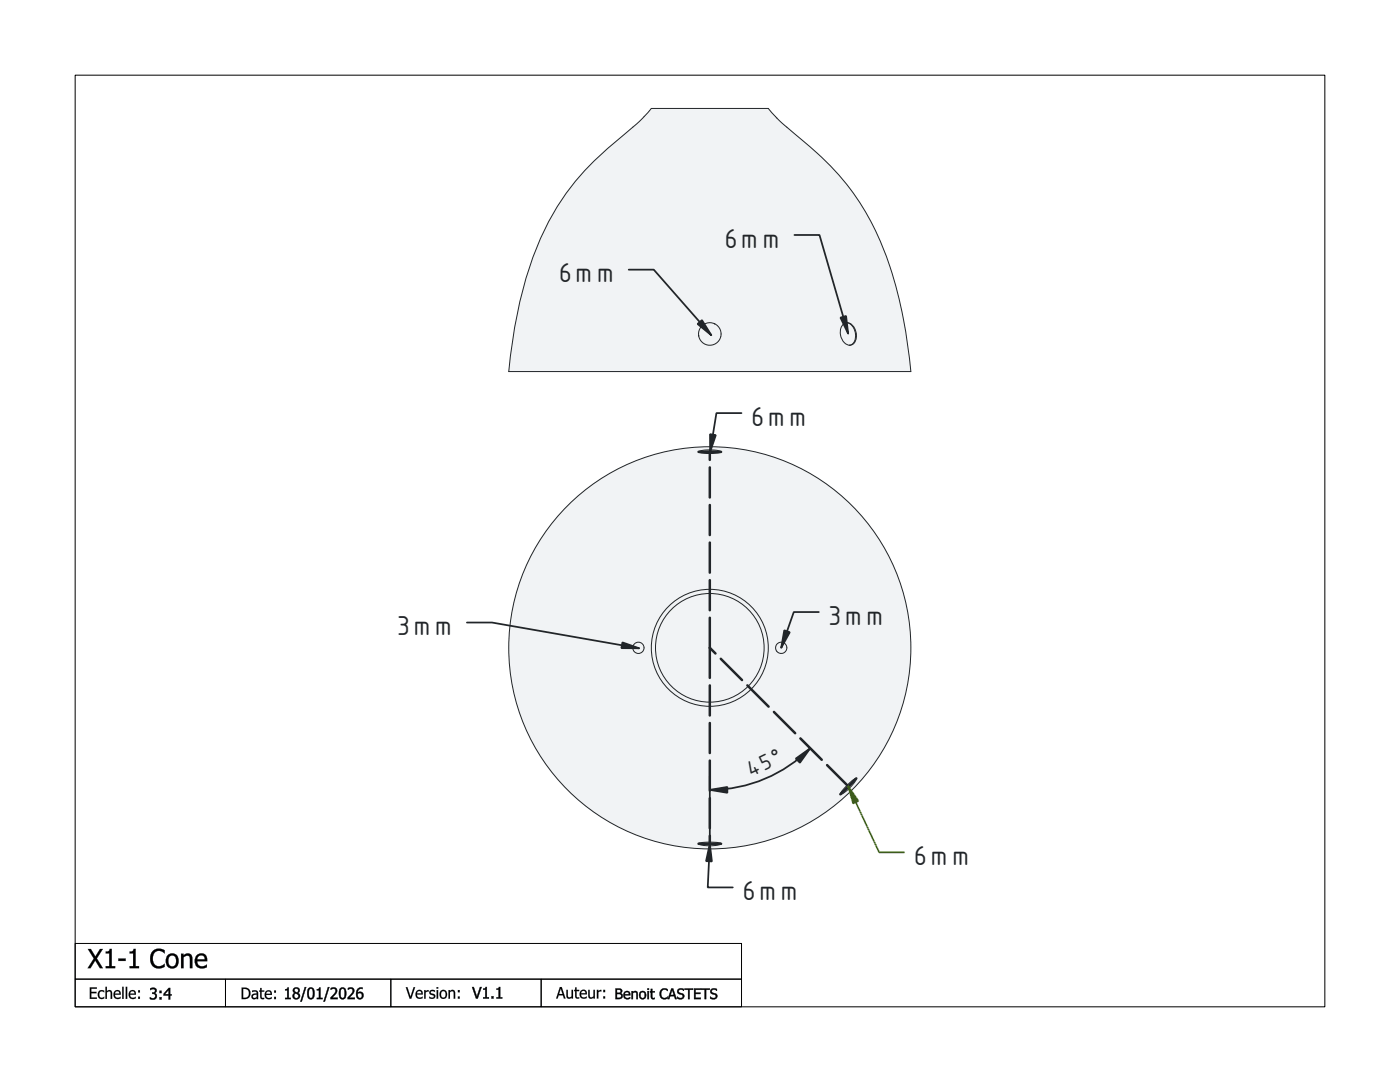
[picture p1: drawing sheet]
<svg xmlns="http://www.w3.org/2000/svg" width="279mm" height="216mm" viewBox="0 0 279 216" stroke-linecap="round" stroke-linejoin="round" font-family="sans-serif">
<defs><g id="words">
<g font-size="6.7" fill="#212529">
<text x="144.6" y="49.4">6mm</text>
<text x="111.6" y="56.4">6mm</text>
<text x="150" y="85">6mm</text>
<text x="165.4" y="124.7">3mm</text>
<text x="79.3" y="126.8">3mm</text>
<text x="182.5" y="172.6">6mm</text>
<text x="148.2" y="179.6">6mm</text>
</g>
<text font-size="5.4" fill="#212529" x="150" y="155" transform="rotate(-26 150 155)">45°</text>
</g></defs>
<g fill="#000">
<path d="M17.9 197h1.4v.3h-1.1v.6h1.1v.3h-1.1v.8h1.1v.3h-1.4zM17.9 197v2.3h1.4v-.3l-1.1 .1v-.9h1.1v-.3h-1.1v-.6h1.1v-.3zM19.7 197.8l.4-.2h.5l.2 .1v.3a.62 .62 0 0 0-.9 0 .62 .62 0 0 0 0 .9l.4 .2 .5-.2v.3l-.3 .1a.74 .74 0 0 1-.9-.4l-.1-.7zM19.7 197.8a1.03 1.03 0 0 0 .3 1.5l.8-.1v-.3a.61 .61 0 0 1-.9 .1 .61 .61 0 0 1 0-.9l.4-.3 .5 .2v-.3a.86 .86 0 0 0-1.1 .1zM21 196.9h.3v.9l.5-.3 .5 .3 .1 1.5h-.3l-.1-1.3a.44 .44 0 0 0-.7 0v1.3h-.3zM21.1 196.9v2.4h.2v-1.3l.5-.2 .3 .2v1.3h.3v-1.1a.57 .57 0 0 0-.4-.6 .57 .57 0 0 0-.7 .2v-.9zM22.9 197.8l.5-.3 .5 .2 .2 .8h-1.2l.3 .5 .5 .1 .4-.2v.3a.95 .95 0 0 1-1.3-.2 .95 .95 0 0 1 .1-1.2zM22.9 197.8l-.2 .7 .2 .6 .8 .2 .4-.1v-.3l-.3 .1a.58 .58 0 0 1-.6 .1 .58 .58 0 0 1-.3-.6h1.2a.7 .7 0 0 0-.3-.9 .7 .7 0 0 0-.9 .2zM23.1 197.9l-.2 .4h.9v-.1a.4 .4 0 0 0-.3-.4 .4 .4 0 0 0-.4 .1zM23.1 197.9l.5-.1 .2 .5h-.9zM24.4 196.9h.3v2.4h-.3zM24.4 196.9v2.4h.3v-2.4zM25.1 196.9h.3v2.4h-.3zM25.1 196.9v2.4h.3v-2.4zM25.9 197.8l.6-.3 .4 .2 .2 .8h-1.1l.2 .5 .5 .1 .4-.2v.3a.94 .94 0 0 1-1.2-.2 .94 .94 0 0 1 0-1.2zM25.9 197.8l-.2 .7 .2 .6 .8 .2 .4-.1v-.3l-.2 .1a.58 .58 0 0 1-.7 .1 .58 .58 0 0 1-.2-.6h1.1v-.2a.68 .68 0 0 0-.4-.7 .68 .68 0 0 0-.8 .2zM26.1 197.9l-.1 .4h.8v-.1a.4 .4 0 0 0-.3-.4 .4 .4 0 0 0-.4 .1zM26.1 197.9l.5-.1 .3 .5h-1zM27.6 197.6h.3v.4h-.3zM27.6 197.6v.4h.3v-.4zM27.6 198.9h.3v.4h-.3zM27.6 198.9v.4h.3v-.4z"/>
<path d="M17.9 197h1.4v.3h-1.1v.6h1.1v.3h-1.1v.8h1.1v.3h-1.4zM19.7 197.8a.88 .88 0 0 1 1.1-.1v.3a.61 .61 0 0 0-.9 0 .61 .61 0 0 0 0 .9 .61 .61 0 0 0 .9 0v.3a.89 .89 0 0 1-1.2-.2 .89 .89 0 0 1 .1-1.2zM21.1 196.9h.2v.9a.57 .57 0 0 1 .7-.2 .57 .57 0 0 1 .4 .6v1.1h-.3v-1a.41 .41 0 0 0-.2-.5 .41 .41 0 0 0-.6 .2v1.3h-.2zM22.9 197.8a.72 .72 0 0 1 .9-.2 .72 .72 0 0 1 .3 .9h-1.2a.66 .66 0 0 0 .5 .6 .66 .66 0 0 0 .7-.2v.3a.94 .94 0 0 1-1.2-.2 .94 .94 0 0 1 0-1.2zM23.1 197.9l-.2 .4h.9a.43 .43 0 0 0-.2-.5 .43 .43 0 0 0-.5 .1zM24.4 196.9h.3v2.4h-.3zM25.1 196.9h.3v2.4h-.3zM25.9 197.8a.72 .72 0 0 1 .9-.2 .72 .72 0 0 1 .3 .9h-1.1a.66 .66 0 0 0 .4 .6 .66 .66 0 0 0 .7-.2v.3a.94 .94 0 0 1-1.2-.2 .94 .94 0 0 1 0-1.2zM26.1 197.9l-.1 .4h.8a.43 .43 0 0 0-.2-.5 .43 .43 0 0 0-.5 .1zM27.6 197.6h.3v.4h-.3zM27.6 198.9h.3v.4h-.3z"/>
<path d="M17.5 189.4h.6l.9 1.5 1-1.5h.5l-1.2 1.8 1.2 2h-.6l-.9-1.5-.9 1.5h-.6l1.2-1.9zM21.1 189.9l.6-.1 .2-.4h.4v3.4h.7v.4h-1.9v-.4h.7v-2.6h-.7zM23.6 191.3h1.5v.4h-1.5zM25.9 189.9l.6-.1 .2-.4h.4v3.4h.6v.4h-1.8v-.4h.7v-2.6h-.7zM30.4 189.8a1.99 1.99 0 0 1 2.5-.2v.6a1.36 1.36 0 0 0-1.8-.3 1.36 1.36 0 0 0-.6 1.6 1.31 1.31 0 0 0 .9 1.3 1.31 1.31 0 0 0 1.5-.5v.6a1.87 1.87 0 0 1-2.3 0 1.87 1.87 0 0 1-.6-2.2zM33.4 190.6a1.34 1.34 0 0 1 1.7-.1 1.34 1.34 0 0 1 .5 1.6 1.28 1.28 0 0 1-1.4 1.1 1.28 1.28 0 0 1-1.1-1.5l.1-.6zM33.8 190.9a1.24 1.24 0 0 0 .6 1.9 1.19 1.19 0 0 0 .8-1 1.19 1.19 0 0 0-.6-1.1h-.5zM36.1 190.3h.5v.3a.98 .98 0 0 1 1.2-.3 .98 .98 0 0 1 .6 1v1.9h-.5v-1.7a.66 .66 0 0 0-.3-.8 .66 .66 0 0 0-.9 .2l-.1 .1v2.2h-.5zM39.2 190.7a1.22 1.22 0 0 1 1.6-.3 1.22 1.22 0 0 1 .5 1.4h-1.9a1.11 1.11 0 0 0 .7 .9 1.11 1.11 0 0 0 1.2-.2l-.1 .5a1.55 1.55 0 0 1-2.1-.3 1.55 1.55 0 0 1 .1-2zM39.6 190.9l-.2 .5h1.5a.73 .73 0 0 0-.5-.7 .73 .73 0 0 0-.8 .2z"/>
<path d="M17.5 189.3h.6l.9 1.6 .9-1.6h.7l-1.3 1.9 1.3 2h-.7l-.9-1.5-.9 1.5h-.6l1.2-1.9zM17.5 189.4l1.3 1.9-1.3 1.9h.6l.9-1.6 .9 1.6h.6l-1.2-2 1.2-1.8h-.5l-1 1.5-.9-1.5zM21.1 189.9l.6-.1 .2-.5h.4v3.5h.7v.4h-1.9v-.4h.7v-2.6l-.7 .1zM21.1 189.9v.3h.7v2.6h-.7v.4h1.9v-.4h-.7v-3.4h-.4a.56 .56 0 0 1-.8 .5zM23.6 191.3h1.5v.5h-1.5zM23.6 191.3v.4h1.5v-.4zM25.9 189.9l.6-.1 .1-.5h.5v3.5h.7v.4h-1.9v-.4h.7v-2.6l-.7 .1zM25.9 189.9v.3h.7v2.6h-.7v.4h1.8v-.4h-.7l.1-3.4h-.4a.56 .56 0 0 1-.8 .5zM30.4 189.8l.6-.4 .9-.1 1 .3v.7l-.5-.4a1.25 1.25 0 0 0-1.6 .2h.1a2.29 2.29 0 0 0-.3 1.8 1.12 1.12 0 0 0 1.5 .8l.8-.4v.6l-.5 .2a1.78 1.78 0 0 1-1.9-.3 1.78 1.78 0 0 1-.5-1.8zM30.4 189.8a2.64 2.64 0 0 0-.3 2.3l.3 .6 .6 .4 .4 .1h.6l.9-.3v-.6l-.2 .2a1.32 1.32 0 0 1-1.9-.1 1.74 1.74 0 0 1-.3-1.6l.3-.7 .6-.4 .7 .1 .8 .4v-.6l-.6-.2a1.87 1.87 0 0 0-1.9 .4zM33.4 190.6a1.36 1.36 0 0 1 1.7-.2 1.36 1.36 0 0 1 .6 1.7 1.31 1.31 0 0 1-1.5 1.2 1.31 1.31 0 0 1-1.1-1.6l.1-.6zM33.5 190.7a1.99 1.99 0 0 0-.1 2.2 1.35 1.35 0 0 0 1.9 0 2.09 2.09 0 0 0 0-2.3 1.3 1.3 0 0 0-1.8 .1zM33.8 190.9l-.2 .8 .2 .9a.8 .8 0 0 0 1 .1 .8 .8 0 0 0 .3-1 .79 .79 0 0 0-.3-.9 .79 .79 0 0 0-1 .1zM33.8 190.9a.71 .71 0 0 1 1.1 0h.1a1.39 1.39 0 0 1-.4 1.9 .98 .98 0 0 1-.9-.4 .98 .98 0 0 1-.1-1zM36.1 190.3h.5v.3l.4-.3a.85 .85 0 0 1 1.2 .2l.2 .5v2.2h-.5l-.1-2.3a.76 .76 0 0 0-1.2 .2v2.1h-.5zM36.1 190.3v2.9h.5v-2.2l.8-.3h.3l.2 .3v2.2h.5v-1.9a.97 .97 0 0 0-.7-1 .97 .97 0 0 0-1.1 .4v-.4zM39.2 190.6v.1a1.26 1.26 0 0 1 1.8-.2l.3 .6 .1 .7h-2l.1 .5 .3 .4 .8 .1 .7-.3v.5a1.72 1.72 0 0 1-2.4-.6v-1zM39.3 190.7a1.86 1.86 0 0 0-.1 2.2l1.1 .3 1-.2v-.5l-.4 .2a.98 .98 0 0 1-1.1 0 .98 .98 0 0 1-.4-.9h1.9a1.34 1.34 0 0 0-.6-1.5 1.48 1.48 0 0 0-1.4 .4zM39.6 190.9l-.2 .5h1.4a.7 .7 0 0 0-.4-.7 .7 .7 0 0 0-.8 .2zM39.6 190.8l.4-.2 .5 .1 .3 .3 .1 .5h-1.6z"/>
<path d="M30 197.2h.1a.66 .66 0 0 1 .8 0 .66 .66 0 0 1 .2 .8l-.3 .2a.72 .72 0 0 1 .4 .9 .72 .72 0 0 1-1 .3l-.3-.1v-.3a.57 .57 0 0 0 .8 .2 .57 .57 0 0 0 .2-.8l-.5-.1v-.2a.41 .41 0 0 0 .5-.3 .41 .41 0 0 0-.2-.5 .41 .41 0 0 0-.5 .2l-.2 .1zM31.9 197.7h.3v.4h-.3zM31.9 199h.3v.4h-.3zM33.7 197.1h.3v1.3h.2v.2h-.2v.8h-.3v-.8h-1v-.3zM33.7 197.5l-.8 .9h.8z"/>
<path d="M29.9 197.2l.8-.1 .5 .3a.48 .48 0 0 1-.4 .8l.3 .1a.6 .6 0 0 1 0 1 .72 .72 0 0 1-.9 .1h-.3l.1-.4a.7 .7 0 0 0 .8 0l.1-.2a.42 .42 0 0 0-.1-.4 .42 .42 0 0 0-.5 0v-.4h.5l.1-.5-.4-.1-.6 .2zM30 197.2v.4l.4-.3 .5 .1a.41 .41 0 0 1 0 .5 .41 .41 0 0 1-.5 .2v.2h.4l.2 .2a.5 .5 0 0 1-.2 .7 .5 .5 0 0 1-.6-.1l-.3-.1v.3l1 .1 .4-.4v-.5l-.5-.3a.55 .55 0 0 0 .3-1zM31.8 197.7h.5v.5h-.5zM31.9 197.7v.4h.3v-.4zM31.8 198.9h.5v.6h-.5zM31.9 199v.4h.3v-.4zM33.7 197.1h.3v1.3l.3-.1v.4l-.3-.1v.9h-.4l.1-.9-1.1 .1v-.4zM33.7 197.1l-1 1.2v.3h1v.8h.3l-.1-.8h.3v-.2h-.3l.1-1.3zM33.6 197.5l-.7 .9h.8zM33.7 197.4v1h-.9z"/>
<path d="M48.2 197.1a1.55 1.55 0 0 1 1.6 .4 1.17 1.17 0 0 1 .1 1.3 1.17 1.17 0 0 1-1.2 .6h-.5zM48.5 197.3v1.8a.92 .92 0 0 0 1.2-.9 .92 .92 0 0 0-1.2-.9zM50.5 198.6a.38 .38 0 0 0 .2 .6 .38 .38 0 0 0 .5-.3v-.4zM50.3 197.7l.2-.1a.66 .66 0 0 1 1 .6v1.2h-.3v-.2a.59 .59 0 0 1-1-.1 .59 .59 0 0 1 .6-.8l.4-.1v-.2l-.4-.1-.5 .1zM51.9 197.1h.3v.5h.5v.3h-.5v1.1l.2 .1h.3v.2a.56 .56 0 0 1-.8-.5v-.9h-.2v-.3h.2zM53 197.8a.72 .72 0 0 1 .9-.1 .72 .72 0 0 1 .4 .8h-1.2a.66 .66 0 0 0 .4 .6 .66 .66 0 0 0 .7-.2v.4a.94 .94 0 0 1-1.2-.2 .94 .94 0 0 1 0-1.3zM53.2 198l-.1 .3h.9a.43 .43 0 0 0-.3-.4 .43 .43 0 0 0-.5 .1zM54.7 197.6h.4v.5h-.4zM54.7 198.9h.4v.5h-.4z"/>
<path d="M48.2 197a1.48 1.48 0 0 1 1.7 .6 1.16 1.16 0 0 1 0 1.3 1.16 1.16 0 0 1-1.2 .5h-.5zM48.2 197.1v2.3l1.3-.2 .4-.6v-1l-.7-.5zM48.5 197.3v1.8a.96 .96 0 0 0 1.1-.4v-.1a.93 .93 0 0 0-.5-1.2zM48.5 197.3l.7 .1 .4 .3a1.06 1.06 0 0 1-.2 1.3l-.9 .1zM50.5 198.6v.5h.4l.3-.2v-.4zM50.5 198.6l.7-.2v.5a.45 .45 0 0 1-.4 .2 .45 .45 0 0 1-.4-.3zM50.3 197.7l.2-.1a.79 .79 0 0 1 1 .3v1.5h-.3v-.2l-.2 .1a.55 .55 0 0 1-.7 0 .55 .55 0 0 1-.1-.7l.4-.3 .6-.1a.49 .49 0 0 0-.3-.4 .49 .49 0 0 0-.6 .2zM50.3 197.7v.3l.8-.1 .1 .3a.74 .74 0 0 0-.7 .1 .74 .74 0 0 0-.3 .8l.3 .3h.4l.3-.3v.3h.3l-.1-1.6-.3-.2zM51.9 197.1h.3v.5h.5v.3h-.5v1l.1 .2h.4v.3a.58 .58 0 0 1-.8-.6v-.9h-.2v-.3h.2zM51.9 197.1v.6l-.2-.1v.3h.2l.1 1.2 .2 .2h.5v-.2h-.4l-.1-.4v-.8h.5v-.3l-.5 .1v-.6zM53 197.8a.73 .73 0 0 1 1.1 0l.2 .7h-1.2l.3 .6h.4l.5-.2v.4a.95 .95 0 0 1-1.3-.2 .95 .95 0 0 1 0-1.3zM53 197.8l-.2 .7 .2 .7 .8 .2 .4-.1v-.4l-.2 .2a.58 .58 0 0 1-.6 0 .58 .58 0 0 1-.3-.6h1.2a.8 .8 0 0 0-.4-.9h-.5zM53.2 198l-.1 .3h.9l-.2-.4zM53.2 198l.6-.2 .2 .5h-.9zM54.7 197.6h.4v.5h-.4zM54.7 197.6v.5h.4v-.5zM54.7 198.9h.4v.5h-.4zM54.7 198.9v.5h.4v-.5z"/>
<path d="M56.9 197.4l.7-.3v2h.4v.3h-1.1v-.3h.4v-1.5h-.4zM58.9 197.3a.4 .4 0 0 0 0 .6 .4 .4 0 0 0 .6 0 .4 .4 0 0 0-.1-.6 .4 .4 0 0 0-.5 0zM58.8 198.3a.46 .46 0 0 0-.1 .6 .46 .46 0 0 0 .6 .2 .46 .46 0 0 0 .2-.6l-.5-.3zM58.6 197.2a.65 .65 0 0 1 1 0 .65 .65 0 0 1-.1 1 .68 .68 0 0 1 .1 1 .68 .68 0 0 1-1 0 .68 .68 0 0 1 .2-1.1l-.3-.3zM60.8 197h.3l-.9 2.9h-.2zM61.6 197.2l.4-.2a.9 .9 0 0 1 .8 1.2l-.1 .4a.72 .72 0 0 1-.7 .8 .72 .72 0 0 1-.7-.8l.1-1.1zM61.8 197.3l-.2 .7a.9 .9 0 0 0 .4 1.2 1.01 1.01 0 0 0 .4-1.4 .41 .41 0 0 0-.1-.4 .41 .41 0 0 0-.5-.1zM63.2 197.4l.7-.3v2h.5v.3h-1.2v-.3h.5v-1.5h-.5zM65.5 197h.2l-.9 2.9h-.2zM66 197.2a.8 .8 0 0 1 1.2 .2 .8 .8 0 0 1-.3 1.1l-.6 .6h1.1v.3h-1.4v-.4l.3-.2a1.13 1.13 0 0 0 .6-1.4l-.4-.1-.5 .2zM68 197.2l.4-.2a.9 .9 0 0 1 .7 1.2v.4a.72 .72 0 0 1-.7 .8 .72 .72 0 0 1-.7-.8v-1.1zM68.2 197.3l-.2 .7a.9 .9 0 0 0 .4 1.2 1.01 1.01 0 0 0 .4-1.4 .41 .41 0 0 0-.2-.4 .41 .41 0 0 0-.4-.1zM69.4 197.2a.8 .8 0 0 1 1.2 .2 .8 .8 0 0 1-.3 1.1l-.6 .6h1.1v.3h-1.4v-.4l.3-.2a1.13 1.13 0 0 0 .6-1.4l-.4-.1-.5 .2zM71.5 197.2l.7-.2 .1 .1v.3a.67 .67 0 0 0-.9 .7 .74 .74 0 0 1 1.1 .3 .74 .74 0 0 1-.6 1 .74 .74 0 0 1-.8-.9 1.56 1.56 0 0 1 .4-1.3zM71.4 198.3v.1a.5 .5 0 0 0 .2 .7 .5 .5 0 0 0 .7-.3 .5 .5 0 0 0-.4-.6z"/>
<path d="M56.9 197.3h.4v-.3h.4l-.1 2.1h.5v.3h-1.2v-.3h.4v-1.5h-.4zM56.9 197.4v.2h.5v1.6l-.5-.1v.3h1.1v-.3l-.4 .1v-2.1h-.2a.35 .35 0 0 1-.5 .3zM58.8 197.7a.35 .35 0 0 0 .7 0 .35 .35 0 0 0-.7 0zM58.8 197.3l.3-.1 .3 .1a.4 .4 0 0 1 .2 .5 .4 .4 0 0 1-.5 .2l-.4-.3zM58.7 198.7a.41 .41 0 0 0 .8 0 .41 .41 0 0 0-.8 0zM58.8 198.3l.2-.1 .3 .2a.48 .48 0 0 1 .2 .7 .48 .48 0 0 1-.7 0 .48 .48 0 0 1 0-.7zM58.6 197.2a.68 .68 0 0 1 1.1 0 .68 .68 0 0 1-.2 1 .69 .69 0 0 1 .3 .9 .69 .69 0 0 1-1 .3l-.3-.3-.2-.4 .2-.3 .3-.3a.52 .52 0 0 1-.4-.4 .52 .52 0 0 1 .2-.5zM58.7 197.2l-.2 .3v.4l.3 .2a.69 .69 0 0 0-.2 1 .69 .69 0 0 0 1 .1l.2-.7-.4-.4 .3-.2v-.6l-.4-.2zM60.8 196.9h.4l-1 3h-.3zM60.8 197l-.8 2.9h.2l.9-2.9zM61.6 197.1l.2-.1a.61 .61 0 0 1 .8 .3 1.69 1.69 0 0 1-.3 2.1 .87 .87 0 0 1-.9-.3 .87 .87 0 0 1-.1-.9l.1-.7zM61.7 197.2a2.28 2.28 0 0 0-.2 1.9 .74 .74 0 0 0 1.1 0 2.28 2.28 0 0 0-.2-1.9l-.4-.1zM61.7 197.5v1.1l.1 .5h.4l.2-.9a.56 .56 0 0 0 0-.6 .56 .56 0 0 0-.5-.2zM61.8 197.3h.4l.2 .2 .1 .9-.1 .5a.34 .34 0 0 1-.4 .3 .34 .34 0 0 1-.3-.3l-.1-.9zM63.2 197.3h.4l.1-.3h.3l-.1 2.1h.5v.3h-1.2v-.3h.5v-1.5h-.5zM63.2 197.4v.2h.5v1.6l-.5-.1v.3h1.2v-.3l-.5 .1v-2.1h-.1a.35 .35 0 0 1-.6 .3zM65.4 196.9h.4l-.9 3h-.4zM65.5 197l-.9 2.9h.2l.9-2.9zM66 197.1l.6-.1 .5 .2a.71 .71 0 0 1 .1 .9l-.9 1h1.1v.3h-1.5v-.4l1-1 .1-.3-.3-.4-.7 .2zM66 197.2v.3l.5-.2 .4 .1a.75 .75 0 0 1-.4 1.1l-.5 .5v.4h1.4v-.3h-1.2l.8-.8 .3-.6a.76 .76 0 0 0-1.3-.5zM67.9 197.1l.2-.1a.61 .61 0 0 1 .8 .3h.1a1.69 1.69 0 0 1-.4 2.1 .86 .86 0 0 1-1-1.2l.1-.7zM68 197.2a2.28 2.28 0 0 0-.2 1.9 .74 .74 0 0 0 1.1 0 2.28 2.28 0 0 0-.1-1.9l-.4-.1zM68 197.5v1.1l.2 .5h.4l.1-.9a.56 .56 0 0 0 0-.6 .56 .56 0 0 0-.5-.2zM68.1 197.3h.4l.2 .2 .1 .9-.1 .5a.34 .34 0 0 1-.3 .3 .34 .34 0 0 1-.4-.3l-.1-.9zM69.4 197.1l.6-.1 .6 .2a.71 .71 0 0 1 0 .9l-.9 1h1.1v.3h-1.4v-.4l.9-1 .1-.3-.2-.4-.8 .2zM69.4 197.2v.3l.6-.2 .4 .2a.96 .96 0 0 1-.5 1l-.5 .5v.4h1.4v-.3h-1.2l.8-.8 .3-.4a.67 .67 0 0 0-.7-.8zM71.4 197.3l.4-.3h.4h.2l-.1 .4a.63 .63 0 0 0-.9 .7l.2-.2h.5l.4 .4a.71 .71 0 0 1-.2 .9 .64 .64 0 0 1-1 0 1.51 1.51 0 0 1-.2-1.4zM71.3 197.4l-.2 .6v.9l.4 .5 .6-.1 .4-.4v-.5l-.2-.4-.4-.1-.6 .2 .3-.6 .3-.2 .4 .1v-.3h-.5zM71.4 198.3v.5l.3 .3 .4-.1a.51 .51 0 0 0-.2-.8zM71.3 198.3l.7-.2 .2 .3a.48 .48 0 0 1 0 .6 .48 .48 0 0 1-.7 .1z"/>
<path d="M81 197h.3l.6 1.9 .6-1.9h.3l-.7 2.3h-.3zM83.1 197.8a.72 .72 0 0 1 .9-.2 .72 .72 0 0 1 .4 .8h-1.2a.66 .66 0 0 0 .4 .6 .66 .66 0 0 0 .7-.1v.3a.94 .94 0 0 1-1.2-.2 .94 .94 0 0 1 0-1.2zM83.3 197.9l-.1 .3h.9a.43 .43 0 0 0-.2-.4 .43 .43 0 0 0-.6 .1zM84.7 197.6h.2v.2l.6-.2v.3l-.6 .2v1.2h-.2zM85.8 197.7l.8-.1h.2v.3a.47 .47 0 0 0-.5-.2 .47 .47 0 0 0-.3 .4l.2 .1a.58 .58 0 0 1 .6 .8 .58 .58 0 0 1-.9 .3l-.2-.1v-.4a.5 .5 0 0 0 .5 .3 .5 .5 0 0 0 .4-.4l-.3-.1a.53 .53 0 0 1-.6-.3 .53 .53 0 0 1 .1-.6zM87.1 197.6h.3v1.7h-.3zM87.1 197h.3v.3h-.3zM87.9 197.7a.87 .87 0 0 1 1.4 .5 .87 .87 0 0 1-.8 1.1 .94 .94 0 0 1-.8-.6 .94 .94 0 0 1 .2-1zM88.1 197.9a.6 .6 0 0 0-.1 .8 .6 .6 0 0 0 .8 .2 .6 .6 0 0 0 .1-.8 .6 .6 0 0 0-.8-.2zM89.5 197.6h.3v.1a.57 .57 0 0 1 .7-.2 .57 .57 0 0 1 .3 .7v1.1h-.3v-1a.41 .41 0 0 0-.2-.5 .41 .41 0 0 0-.5 .2v1.3h-.3zM91.4 197.6h.3v.4h-.3zM91.4 198.8h.3v.5h-.3z"/>
<path d="M81 197h.3l.6 1.9 .6-1.9h.4l-.8 2.3h-.4zM81 197l.8 2.3h.3l.7-2.3h-.3l-.6 1.9-.6-1.9zM83.1 197.7l.6-.2 .5 .2 .2 .8h-1.2l.3 .5h.4l.5-.2v.4a.94 .94 0 0 1-1.3-.2 .94 .94 0 0 1 0-1.2zM83.2 197.8l-.3 .6 .2 .7 .8 .2 .4-.1v-.3l-.2 .1a.58 .58 0 0 1-.6 0 .58 .58 0 0 1-.3-.6h1.2l-.1-.5-.3-.3h-.5zM83.3 197.9l-.1 .3h.9l-.2-.4zM83.3 197.9l.6-.1 .2 .4h-.9zM84.6 197.5h.4l-.1 .3 .7-.2v.3l-.7 .2 .1 1.2h-.4zM84.7 197.6v1.7h.2v-1.3l.6-.1v-.3l-.6 .2v-.2zM85.8 197.6l.5-.1 .4 .1h.1v.4a.4 .4 0 0 0-.5-.3 .4 .4 0 0 0-.3 .5h.2a.57 .57 0 0 1 .7 .7 .57 .57 0 0 1-.8 .4l-.5-.1v-.4l.5 .2 .5-.1a.4 .4 0 0 0-.6-.4 .49 .49 0 0 1-.3-.3 .49 .49 0 0 1 .1-.5zM85.9 197.7l-.2 .3 .1 .3 .7 .4a.44 .44 0 0 1-.3 .4 .44 .44 0 0 1-.5-.2v.3l.5 .1 .5-.1 .2-.3-.1-.4-.7-.3-.2-.2 .4-.3 .5 .2v-.3l-.5-.1zM87.1 197.5h.3v1.8h-.3zM87.1 197.6v1.7h.3v-1.7zM87.1 197h.4v.3h-.4zM87.1 197v.3h.3v-.3zM87.9 197.7a.76 .76 0 0 1 .9-.1 .76 .76 0 0 1 .4 .8 .81 .81 0 0 1-.9 .9 .81 .81 0 0 1-.6-1.2zM87.9 197.8l-.2 .6 .2 .7a.78 .78 0 0 0 1.1 0 1.28 1.28 0 0 0 0-1.4l-.5-.2zM88.1 197.9l-.1 .5 .1 .5a.52 .52 0 0 0 .7 0 .52 .52 0 0 0 .1-.7l-.1-.3a.42 .42 0 0 0-.7 0zM88.1 197.9a.43 .43 0 0 1 .7 0 .62 .62 0 0 1 .1 .8 .62 .62 0 0 1-.8 .2l-.1-.5zM89.5 197.5h.3v.2l.5-.2 .4 .2 .1 .3v1.3h-.3v-1.4a.44 .44 0 0 0-.7 .1v1.3h-.3zM89.5 197.6v1.7h.3v-1.3l.4-.2 .3 .2v1.3h.3v-1.1a.57 .57 0 0 0-.4-.6 .57 .57 0 0 0-.6 .2v-.2zM91.4 197.5h.4v.5h-.4zM91.4 197.6v.4h.3v-.4zM91.4 198.8h.4v.5h-.4zM91.4 198.8v.5h.3v-.5z"/>
<path d="M94.2 197h.3l.7 1.9 .6-1.9h.3l-.8 2.2h-.3zM96.4 197.3l.8-.3v2h.4v.2h-1.2v-.2h.5v-1.5h-.5zM98.1 198.8h.4v.4h-.4zM99.1 197.3l.7-.3v2h.4v.2h-1.1v-.2h.4v-1.5h-.4z"/>
<path d="M94.2 196.9h.4l.6 2 .6-2h.4l-.8 2.4h-.4zM94.2 197l.8 2.2h.3l.8-2.2h-.3l-.6 2-.7-2zM96.4 197.2h.4l.1-.3h.3v2.1h.4v.3h-1.2v-.3h.5v-1.5h-.5zM96.4 197.3v.2l.5-.1v1.6h-.5v.2h1.2v-.2h-.5l.1-2h-.2a.35 .35 0 0 1-.6 .3zM98.1 198.8h.4v.5h-.4zM98.1 198.8v.4h.4v-.4zM99.1 197.2h.4v-.3h.4l-.1 2.1h.5v.3h-1.2v-.3h.4v-1.5h-.4zM99.1 197.3v.2l.5-.1v1.6h-.5v.2h1.1v-.2h-.4v-2h-.2a.35 .35 0 0 1-.5 .3z"/>
<path d="M111.7 196.9h.4l.8 2.4h-.4l-.2-.7h-.8l-.2 .7h-.3zM111.7 197l-.7 2.2h.3l.2-.6h.9l.1 .6h.4l-.8-2.2zM111.9 197.3l-.3 1h.6zM111.9 197.2l.4 1.2h-.8zM113 197.5h.3l.1 1.4 .2 .1 .5-.2v-1.3h.3v1.8h-.3v-.2a.61 .61 0 0 1-.9 0l-.2-.3zM113 197.5l.1 1.4 .5 .4 .5-.3v.2h.3v-1.7h-.3v1.3a.4 .4 0 0 1-.4 .3 .4 .4 0 0 1-.4-.4v-1.2zM114.8 197h.3v.5h.5v.3h-.5v1l.1 .2h.4v.2a.58 .58 0 0 1-.8-.5v-.9h-.2v-.3h.2zM114.8 197v.5h-.2v.3l.2-.1 .1 1.3 .2 .2h.5v-.2h-.5l-.1-.4v-.9l.6 .1v-.3h-.6l.1-.5zM115.9 197.7l.6-.2 .5 .2 .1 .7h-1.1l.2 .5 .5 .1 .4-.2v.3a.95 .95 0 0 1-1.2-.1 .95 .95 0 0 1 0-1.3zM115.9 197.7l-.2 .7 .2 .7 .8 .2 .4-.2v-.3l-.2 .2a.58 .58 0 0 1-.7 0 .58 .58 0 0 1-.2-.6h1.1v-.5a.69 .69 0 0 0-1.2-.2zM116.1 197.9l-.1 .3h.9l-.1-.1a.4 .4 0 0 0-.3-.4 .4 .4 0 0 0-.4 .2zM116.1 197.8l.5-.1 .3 .5h-1zM117.4 197.5h.3v1.4l.3 .1 .4-.2v-1.3h.3v1.8h-.3v-.2a.55 .55 0 0 1-.5 .2 .55 .55 0 0 1-.5-.4zM117.4 197.5l.1 1.4 .1 .2 .3 .2 .6-.3-.1 .2h.3v-1.7h-.3v1.3a.41 .41 0 0 1-.4 .3 .41 .41 0 0 1-.3-.4v-1.2zM119.1 197.5h.3v.3l.6-.3v.4l-.6 .1v1.3h-.3zM119.1 197.5v1.7h.3v-1.2l.6-.2v-.3l-.6 .3v-.3zM120.4 197.5h.4v.5h-.4zM120.4 197.5v.5h.4v-.5zM120.4 198.8h.4v.5h-.4zM120.4 198.8v.4h.4v-.4z"/>
<path d="M111.7 197h.4l.8 2.2h-.4l-.2-.6h-.8l-.2 .6h-.3zM111.9 197.3l-.3 1h.7zM113 197.5h.3v1a.41 .41 0 0 0 .2 .5 .41 .41 0 0 0 .6-.2v-1.3h.3v1.7h-.3v-.1a.57 .57 0 0 1-.7 .2 .57 .57 0 0 1-.4-.7zM114.8 197h.3v.5h.5v.3h-.5v1.1l.2 .1h.3v.2a.56 .56 0 0 1-.8-.5v-.9h-.2v-.3h.2zM115.9 197.7a.72 .72 0 0 1 .9-.1 .72 .72 0 0 1 .3 .8h-1.1a.66 .66 0 0 0 .4 .6 .66 .66 0 0 0 .7-.2v.3a.94 .94 0 0 1-1.2-.1 .94 .94 0 0 1 0-1.3zM116.1 197.9l-.1 .3h.9a.43 .43 0 0 0-.3-.5 .43 .43 0 0 0-.5 .2zM117.4 197.5h.3v1a.41 .41 0 0 0 .2 .5 .41 .41 0 0 0 .5-.2v-1.3h.3v1.7h-.3v-.1a.57 .57 0 0 1-.7 .2 .57 .57 0 0 1-.3-.7zM119.1 197.5h.3v.3l.6-.3v.3l-.6 .2v1.2h-.3zM120.4 197.5h.4v.5h-.4zM120.4 198.8h.4v.4h-.4z"/>
<path d="M122.8 197.3h.6a.52 .52 0 0 1 .7 .2 .52 .52 0 0 1-.2 .7 .62 .62 0 0 1 .3 .8 .62 .62 0 0 1-.8 .4h-.6zM123.1 197.5v.6h.3a.33 .33 0 0 0 .5-.3 .33 .33 0 0 0-.5-.3zM123.1 198.3v.8a.54 .54 0 0 0 .6 0 .54 .54 0 0 0 .2-.6l-.2-.1zM124.6 198a.67 .67 0 0 1 .9-.2 .67 .67 0 0 1 .3 .8h-1.1a.63 .63 0 0 0 1 .4v.3a.87 .87 0 0 1-1.1-.2 .87 .87 0 0 1 0-1.1zM124.8 198.1l-.1 .3h.8l-.2-.4zM126 197.8h.3v.2a.54 .54 0 0 1 .6-.2 .54 .54 0 0 1 .4 .5v1.1h-.3v-.9a.38 .38 0 0 0-.2-.5 .38 .38 0 0 0-.5 .2v1.2h-.3zM127.7 198a.76 .76 0 0 1 1.1 .1 .76 .76 0 0 1-.1 1 .76 .76 0 0 1-1 .1l-.2-.6zM127.9 198.1a.56 .56 0 0 0-.1 .8 .56 .56 0 0 0 .8 .1 .56 .56 0 0 0 .1-.7 .56 .56 0 0 0-.8-.2zM129.2 197.8h.3v1.6h-.3zM129.2 197.2h.3v.3h-.3zM129.9 197.3h.3v.5h.5v.2h-.5v1l.1 .1h.4v.2a.53 .53 0 0 1-.8-.4v-.9h-.2v-.2h.2zM131.9 197.5a1.11 1.11 0 0 1 1.3-.1v.3a.79 .79 0 0 0-1-.1 .79 .79 0 0 0-.2 1.1 .74 .74 0 0 0 1.2 .2v.3a1.07 1.07 0 0 1-1.4-.1 1.07 1.07 0 0 1 0-1.4zM134 197.3h.3l.7 2.1h-.3l-.1-.6h-.9l-.1 .6h-.3zM134.1 197.5l-.3 1h.7zM135.3 197.4l.4-.2 .5 .1 .3 .1v.3a.56 .56 0 0 0-.6-.2 .56 .56 0 0 0-.4 .4l.2 .2a.69 .69 0 0 1 .8 .9 .69 .69 0 0 1-1.1 .3l-.3-.1v-.3a.61 .61 0 0 0 .7 .3 .61 .61 0 0 0 .5-.5l-.8-.3a.56 .56 0 0 1-.2-1zM136.6 197.3h1.7v.2h-.7v1.9h-.3v-1.9h-.7zM138.5 197.3h1.3v.2h-1v.6h1v.2h-1v.8h1v.3h-1.3zM139.9 197.3h1.7v.2h-.7v1.9h-.3v-1.9h-.7zM141.9 197.4l.4-.2 .5 .1 .3 .1v.3a.56 .56 0 0 0-.6-.2 .56 .56 0 0 0-.4 .4l.2 .2a.69 .69 0 0 1 .8 .9 .69 .69 0 0 1-1.1 .3l-.3-.1v-.3a.61 .61 0 0 0 .7 .3 .61 .61 0 0 0 .5-.5l-.8-.3a.56 .56 0 0 1-.2-1z"/>
<path d="M122.8 197.2h.6a.55 .55 0 0 1 .8 .3 .55 .55 0 0 1-.4 .7h.1a.54 .54 0 0 1 .4 .4 .54 .54 0 0 1-.3 .6l-.4 .2h-.8zM122.8 197.3v2.1l1.1-.2 .3-.2v-.6l-.4-.2 .3-.2v-.5l-.1-.2zM123.1 197.5v.6h.5l.3-.2-.1-.4zM123.1 197.5h.3a.38 .38 0 0 1 .5 .3 .38 .38 0 0 1-.5 .4l-.3-.1zM123.1 198.3v.8l.8-.2v-.4zM123.1 198.3l.7 .1a.39 .39 0 0 1 .2 .4 .39 .39 0 0 1-.2 .3h-.7zM124.6 197.9v.1a.62 .62 0 0 1 1-.1l.2 .2v.5h-1.1l.1 .4 .2 .1h.4l.4-.2v.4a.91 .91 0 0 1-1.2-.2 .91 .91 0 0 1 0-1.2zM124.6 198l-.1 .6 .1 .6 .8 .2 .3-.1v-.4l-.2 .2a.55 .55 0 0 1-.6 0 .55 .55 0 0 1-.2-.5h1.1l-.1-.5-.3-.3h-.4zM124.8 198.1l-.1 .3h.8l-.2-.4zM124.8 198.1l.5-.2 .2 .5h-.8zM126 197.8h.3v.2l.5-.3 .4 .2 .1 .4v1.1h-.3v-1.1l-.1-.3-.6 .2 .1 1.2h-.4zM126 197.8v1.6h.3v-1.2l.4-.3 .3 .3v1.2h.3l-.1-1.1a.54 .54 0 0 0-.3-.5 .54 .54 0 0 0-.6 .2v-.2zM127.7 197.9v.1a.63 .63 0 0 1 1.1 0v-.1a.84 .84 0 0 1 .1 1.2 .84 .84 0 0 1-1.2 .1l-.2-.6zM127.8 198a.78 .78 0 0 0-.1 1.1 .78 .78 0 0 0 1.1 .1 .85 .85 0 0 0 .1-.9 .85 .85 0 0 0-.8-.5zM128 198.1a.54 .54 0 0 0-.1 .7 .54 .54 0 0 0 .7 .2l.1-.4-.1-.5-.4-.1zM127.9 198.1a.61 .61 0 0 1 .8 .2 .61 .61 0 0 1-.3 .9 .64 .64 0 0 1-.6-.4 .64 .64 0 0 1 .1-.7zM129.2 197.8h.3v1.6h-.3zM129.2 197.8v1.6h.3v-1.6zM129.2 197.2h.3v.3h-.3zM129.2 197.2v.3h.3v-.3zM129.9 197.3h.3v.5h.5v.2h-.5v.9l.1 .2h.4v.3h-.6l-.2-.2v-1.2h-.2v-.2h.2zM129.9 197.3v.5h-.2v.2h.2v.9a.42 .42 0 0 0 .6 .4h.2v-.2l-.4 .1-.2-.2v-1h.6v-.2h-.6l.1-.5zM131.9 197.5l.7-.3 .7 .2-.1 .4-.5-.3-.5 .2a.83 .83 0 0 0-.2 .9 .83 .83 0 0 0 .8 .5l.5-.2v.3l-.3 .2a.93 .93 0 0 1-1.3-.6l-.1-.7zM131.9 197.5a1.44 1.44 0 0 0 0 1.6l.3 .2 .6 .1 .4-.2v-.4l-.4 .4-.6-.1-.3-.8 .1-.5 .3-.3 .5-.1 .5 .3-.1-.3-.2-.1h-.6zM134 197.2h.4l.7 2.2h-.4l-.1-.6h-.9l-.1 .6h-.4zM134 197.3l-.7 2.1h.3l.1-.7h.9l.1 .7h.3l-.7-2.1zM134.1 197.6l-.3 .9h.7zM134.1 197.5l.4 1.1-.7-.1zM135.3 197.4l.6-.2 .6 .1v.4l-.3-.1a.41 .41 0 0 0-.5-.1 .41 .41 0 0 0-.2 .5l1 .4a.61 .61 0 0 1-.3 1h-.6l-.5-.1v-.4a.6 .6 0 0 0 .6 .2 .6 .6 0 0 0 .5-.4l-1-.6-.1-.5zM135.4 197.4l-.2 .4 .1 .4 .7 .3a.35 .35 0 0 1 .3 .3 .35 .35 0 0 1-.3 .4l-.6-.1-.3-.2v.3l.7 .2 .6-.2 .1-.6-.6-.4a.4 .4 0 0 1-.4-.2 .4 .4 0 0 1 0-.5 .57 .57 0 0 1 1 .2v-.3l-.6-.1zM136.6 197.2h1.7v.3h-.7v1.9h-.3v-1.9h-.7zM136.6 197.3v.2h.8l-.1 1.9h.3v-1.9h.7v-.2zM138.5 197.2h1.4l-.1 .3h-1v.6h1v.3l-1-.1v.8h1l.1 .3h-1.4zM138.5 197.3v2.1h1.3v-.3h-1v-.8h1v-.2h-1v-.6h1v-.2zM139.9 197.2h1.8l-.1 .3h-.7v1.9h-.3v-1.9h-.7zM139.9 197.3v.2h.8l-.1 1.9h.3v-1.9h.7v-.2zM141.9 197.4l.6-.2 .4 .1 .2 .1-.1 .3a.52 .52 0 0 0-.5-.2 .52 .52 0 0 0-.4 .4l.2 .2a.7 .7 0 0 1 .9 .7 .7 .7 0 0 1-1 .6l-.5-.1v-.4a.6 .6 0 0 0 .6 .2 .6 .6 0 0 0 .5-.4v-.1a1.34 1.34 0 0 1-1.1-.8zM142 197.4l-.2 .4 .1 .4 .9 .4a.47 .47 0 0 1-.1 .6 .47 .47 0 0 1-.6-.1l-.4-.2v.3l.5 .1h.5l.4-.3v-.6l-1-.4-.1-.2 .1-.3a.57 .57 0 0 1 1 .2v-.3l-.6-.1z"/>
</g>
<path d="M15 15h249.4v185.9h-249.4zM141.7 129.3h.1M15 188.3h133v7.1h-133zM15 195.4h30v5.5h-30zM45 195.4h33v5.5h-33zM78 195.4h30v5.5h-30zM108 195.4h40v5.5h-40z" fill="none" stroke="#000" stroke-width=".2"/>
<g fill="#f1f3f5">
<path d="M139.4 90.1a6.7 6.7 0 0 1 4.5 .1 2.26 2.26 0 0 1-1.8 .3h-.4v27.1a11.7 11.7 0 0 1 10.7 7.2 11.7 11.7 0 0 1-2.5 12.7l19.2 19.2 1.2-1.1 .6-.3a6.4 6.4 0 0 1-3.2 3.2l.3-.6 1.1-1.2-19.2-19.2a11.7 11.7 0 0 1-8.2 3.4v27.1h.4a2.14 2.14 0 0 1 1.8 .4 6.5 6.5 0 0 1-4.5 0l.6-.3 1.7-.1v-27.1a11.7 11.7 0 0 1-11.7-11.6 11.7 11.7 0 0 1 11.7-11.7v-27.1h-.7a2.06 2.06 0 0 1-1.6-.3z" fill-rule="evenodd"/>
<path d="M134 121.6a10.8 10.8 0 0 1 7.7-3.2v21.7a10.8 10.8 0 0 1-10.1-6.7 10.8 10.8 0 0 1 2.4-11.8z" fill-rule="evenodd"/>
<path d="M141.7 118.4a10.8 10.8 0 0 1 10 6.7 10.8 10.8 0 0 1-2.4 11.8l-7.6-7.6z" fill-rule="evenodd"/>
<path d="M141.7 129.3l7.6 7.6a10.8 10.8 0 0 1-7.6 3.2z" fill-rule="evenodd"/>
<path d="M133.4 121a11.6 11.6 0 0 1 8.3-3.4v.8a10.8 10.8 0 0 0-10.9 10.9 10.8 10.8 0 0 0 10.9 10.8v.8a11.7 11.7 0 0 1-10.8-7.2 11.7 11.7 0 0 1 2.5-12.7z" fill-rule="evenodd"/>
<path d="M141.7 117.6a11.7 11.7 0 0 1 10.7 7.2 11.7 11.7 0 0 1-2.5 12.7l-.6-.6a10.8 10.8 0 0 0 2.4-11.8 10.8 10.8 0 0 0-10-6.7z" fill-rule="evenodd"/>
<path d="M141.7 140.1a10.8 10.8 0 0 0 7.6-3.2l.6 .6a11.7 11.7 0 0 1-8.2 3.4z" fill-rule="evenodd"/>
<path d="M167.7 158.3a9.4 9.4 0 0 0 3.1-3h.1a6.4 6.4 0 0 1-3.2 3.2z" fill-rule="evenodd"/>
<path d="M139.4 168.4l2.1 .1 2.4-.1a6.4 6.4 0 0 1-4.5 0z" fill-rule="evenodd"/>
<path d="M139.4 90.1a6.8 6.8 0 0 1 4.5 .1l-2-.2z" fill-rule="evenodd"/>
<path d="M141.7 168l2.1 .3-2.1 .1z" fill-rule="evenodd"/>
<path d="M139.5 168.3l2.2-.3v.4z" fill-rule="evenodd"/>
<path d="M141.7 90.2l2.1 .1-2.1 .2z" fill-rule="evenodd"/>
<path d="M139.5 90.3l2.2-.1v.3z" fill-rule="evenodd"/>
<path d="M169.1 156.7l1.6-1.4-1.4 1.6z" fill-rule="evenodd"/>
<path d="M169.1 156.7l.2 .2-1.6 1.4z" fill-rule="evenodd"/>
<path d="M168 158.2l2.6-2.6-1.2 1.4z" fill-rule="evenodd"/>
<path d="M139.8 90.2l1.7-.2 2 .2z" fill-rule="evenodd"/>
<path d="M139.8 168.4h3.7l-2 .1z" fill-rule="evenodd"/>
<path d="M143.5 168.4l.3-.1 .1 .1z" fill-rule="evenodd"/>
<path d="M139.4 168.3l.4 .1z" fill-rule="evenodd"/>
<path d="M143.5 90.2h.4l-.1 .1z" fill-rule="evenodd"/>
<path d="M139.4 90.2h.4l-.3 .1z" fill-rule="evenodd"/>
<circle cx="141.7" cy="129.3" r="40.1"/>
<circle cx="127.4" cy="129.3" r="1.13"/>
<circle cx="155.9" cy="129.3" r="1.13"/>
</g>
<g fill="none" stroke="#212529" stroke-width=".2">
<path d="M139.4 90.1a6.8 6.8 0 0 1 4.5 .1 8 8 0 0 1-4.5 0zM139.5 90.3l.7-.2a8.6 8.6 0 0 1 3.6 .2M169 156.8a3.8 3.8 0 0 1 1.9-1.4 6.8 6.8 0 0 1-3.2 3.1l.3-.6zM170.7 155.3l-1.3 1.7-1.7 1.3M139.5 168.3a8.8 8.8 0 0 1 4.4 .1 6.4 6.4 0 0 1-4.5 0zM139.5 168.3l2 .2h1.4l.9-.2"/>
<circle cx="127.4" cy="129.3" r="1.13"/>
<circle cx="141.7" cy="129.3" r="40.1"/>
<circle cx="141.7" cy="129.3" r="11.7"/>
<circle cx="141.7" cy="129.3" r="10.8"/>
<circle cx="155.9" cy="129.3" r="1.13"/>
</g>
<path d="M143.9 90.2h-4.5M141.7 129.3v-39.1M141.7 129.3v39.1M167.7 158.5l3.2-3.2M169.3 156.9l-27.6-27.6M139.4 168.4h4.5" fill="none" stroke="#212529" stroke-width=".5" stroke-dasharray="6 1.5"/>
<path d="M148 82.4h-5l-1.3 7.8M93.2 124.2h5l29.4 5.2M163.4 122.1h-5l-2.5 7.2M141.7 154.8v13.6l-.5 8.7h5M159.7 147.3l4 4M161.7 149.3a28.3 28.3 0 0 1-20 8.3" fill="none" stroke="#212529" stroke-width=".35"/>
<g fill="#212529" stroke="#212529" stroke-width=".35">
<path d="M158.8 151.4l2.9-2.1-2.1 2.9z"/>
<path d="M141.7 157.6l3.5-.6v1.2z"/>
<path d="M156.5 125.8l1.1 .4-1.7 3.1z"/>
<path d="M124.2 128.2l3.4 1.2-3.6-.1z"/>
<path d="M141.7 168.4l.4 3.5-1.2-.1z"/>
<path d="M141.7 86.6l1.2 .2-1.2 3.4z"/>
</g>
<path d="M141.7 129.3h.1" fill="none" stroke="#000" stroke-width=".2"/>
<path d="M169.3 156.9l6.2 13.2h5" fill="none" stroke="#66a80f" stroke-width=".35"/>
<path d="M169.3 156.9l2 2.9-1 .5z" fill="#66a80f" stroke="#66a80f" stroke-width=".35"/>
<g fill="#f1f3f5">
<path d="M118.2 32.5l3.7-3.4 5.4-4.6 2.7-2.9h23.3l2.2 2.4 2 1.8a65.2 65.2 0 0 1 13.9 14.3 67.2 67.2 0 0 1 9.4 26.6l1 7.4h-80.3a84.2 84.2 0 0 1 7.2-28.2 47.8 47.8 0 0 1 9.5-13.4z" fill-rule="evenodd"/>
<path d="M168.3 64.7a1.46 1.46 0 0 1 2.3 .9 2.63 2.63 0 0 1-.5 3.2 1.77 1.77 0 0 1-2.3-1.6l-.1-1.4z" fill-rule="evenodd"/>
<path d="M168.3 64.7a1.44 1.44 0 0 1 2.2 1 2.45 2.45 0 0 1-.7 3.1 2.11 2.11 0 0 1-2.1-2.3l.1-1z" fill-rule="evenodd"/>
<path d="M169 64.4a2.42 2.42 0 0 1 1.9 2.8 1.46 1.46 0 0 1-1.4 1.7 1.92 1.92 0 0 0 1.2-2.6 2.26 2.26 0 0 0-1.7-1.9z" fill-rule="evenodd"/>
<circle cx="141.7" cy="66.6" r="2.25"/>
</g>
<g fill="none" stroke="#212529" stroke-width=".2">
<path d="M118.2 32.5l3.7-3.4 5.4-4.6 2.7-2.9h23.3l2.2 2.4 2 1.8a65.2 65.2 0 0 1 13.9 14.3 67.2 67.2 0 0 1 9.4 26.6l1 7.4h-80.3a84.2 84.2 0 0 1 7.2-28.2 47.8 47.8 0 0 1 9.5-13.4zM139.4 67h.1M139.4 67l.1 .1M142.6 64.6h.1M168.2 64.8a1.34 1.34 0 0 1 2.2 .4 2.72 2.72 0 0 1-.3 3.6 1.83 1.83 0 0 1-2.3-1.6 2.5 2.5 0 0 1 .4-2.4zM169 64.4a2.68 2.68 0 0 1 1.1 4.2l-.6 .3"/>
<circle cx="141.7" cy="66.6" r="2.25"/>
</g>
<path d="M141.7 47.9h.1" fill="none" stroke="#000" stroke-width=".2"/>
<path d="M125.5 53.8h5l11.5 13.1M158.5 46.9h5l5.8 19.7" fill="none" stroke="#212529" stroke-width=".35"/>
<g fill="#212529" stroke="#212529" stroke-width=".35">
<path d="M139.2 64.6l.9-.7 1.9 3z"/>
<path d="M167.7 63.4l1.2-.3 .4 3.5z"/>
</g>
<use href="#words"/>
</svg>
